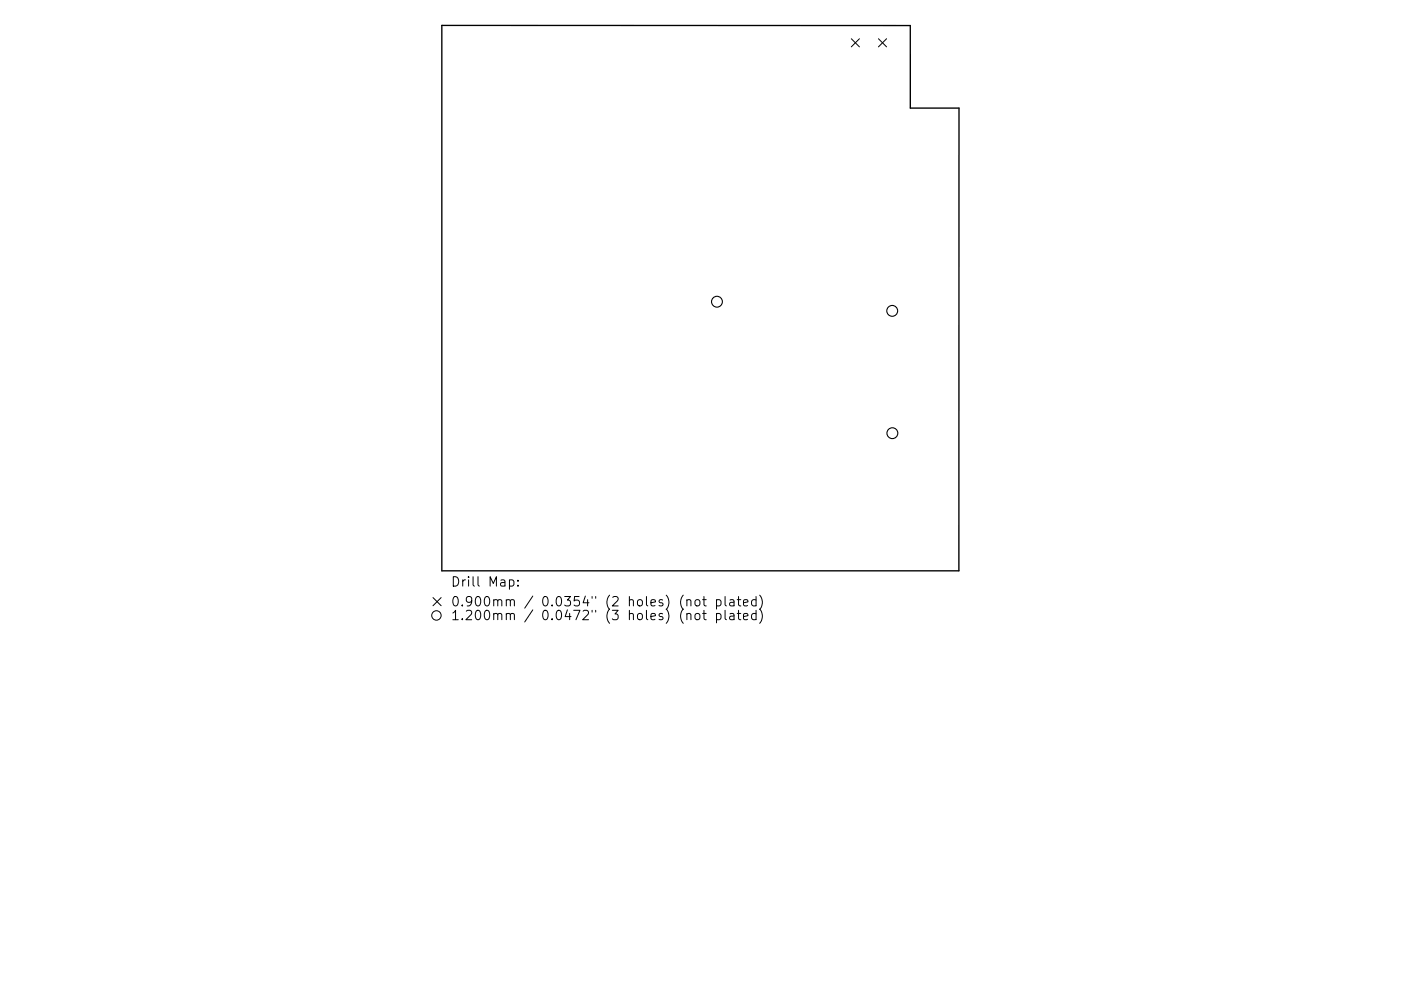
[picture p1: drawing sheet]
<svg xmlns="http://www.w3.org/2000/svg" width="297mm" height="210mm" viewBox="0 0 297 210" stroke-linecap="round" stroke-linejoin="round" font-family="sans-serif">
<defs><g id="words">
<g font-size="2.8">
<text x="95.5" y="124.5">Drill Map:</text>
<text x="95.5" y="128.7">0.900mm / 0.0354&quot; (2 holes) (not plated)</text>
<text x="95.5" y="131.6">1.200mm / 0.0472&quot; (3 holes) (not plated)</text>
</g>
</g></defs>
<path d="M93.7 5.4h99.3v17.5h10.3v98.2h-109.6z" fill="none" stroke="#000" stroke-width=".29"/>
<g fill="none" stroke="#000" stroke-width=".21">
<path d="M180.5 8.2l1.7 1.7M182.2 8.2l-1.7 1.7M186.2 8.2l1.8 1.7M188 8.2l-1.8 1.7M91.8 126.8l1.7 1.7M93.5 126.8l-1.7 1.7M108 123.1l.6-.1 .4 .4v.6l-.2 .3h-.8M109.8 124.2v.2M109.8 123.1v.2M145.6 127.4l.3-.2 .5 .1 .1 1.3M145.6 130.3a.5 .5 0 0 1 .9 .1v1.1M147.4 127.4l.3-.2a.54 .54 0 0 1 .7 .4v.6a.54 .54 0 0 1-.5 .4 .54 .54 0 0 1-.6-.4z"/>
<path d="M147.4 130.3a.54 .54 0 0 1 .6-.2 .54 .54 0 0 1 .4 .4v.6a.54 .54 0 0 1-.5 .4 .54 .54 0 0 1-.6-.4zM149 127.2h.7M149 130.2h.7M149.3 126.6v1.7v.2l.4 .1M149.3 129.5v1.7v.2l.4 .1M151.9 127.3l.6-.1 .4 .4v.6l-.2 .3h-.8M151.9 130.2h.6l.4 .3v.6l-.2 .3h-.8M151.9 127.2v2M151.9 130.2v2M153.7 126.6v1.7l.3 .3M153.7 129.5v1.7l.3 .3M154.8 127.3h.7l.1 1.3"/>
<path d="M154.8 130.2h.7l.1 1.3M155.6 127.7l-.6 .1a.39 .39 0 0 0-.3 .4 .39 .39 0 0 0 .3 .4l.6-.1M155.6 130.6l-.6 .1a.39 .39 0 0 0-.3 .4 .39 .39 0 0 0 .3 .4l.6-.1M156.3 127.2h.8M156.3 130.2h.8M156.6 126.6v1.7l.1 .2 .4 .1M156.6 129.5v1.7l.1 .2 .4 .1M157.6 127.9l1-.2-.1-.4-.6-.1-.3 .3 .1 1h.8M157.6 130.8l1-.2-.1-.4h-.6l-.3 .2 .1 1h.8M160.3 127.3l-.6-.1-.4 .4v.6l.2 .3h.8M160.3 130.2h-.6l-.4 .3v.6l.2 .3h.8M160.3 126.6v2"/>
<path d="M160.3 129.5v2M161.1 126.3a2.29 2.29 0 0 1 0 3M161.1 129.2a2.29 2.29 0 0 1 0 3"/>
<circle cx="92.5" cy="130.6" r="1"/>
</g>
<g fill="none" stroke="#000" stroke-width=".23">
<circle cx="152" cy="64" r="1.15"/>
<circle cx="189.2" cy="66" r="1.15"/>
<circle cx="189.2" cy="91.9" r="1.15"/>
</g>
<use href="#words"/>
</svg>
